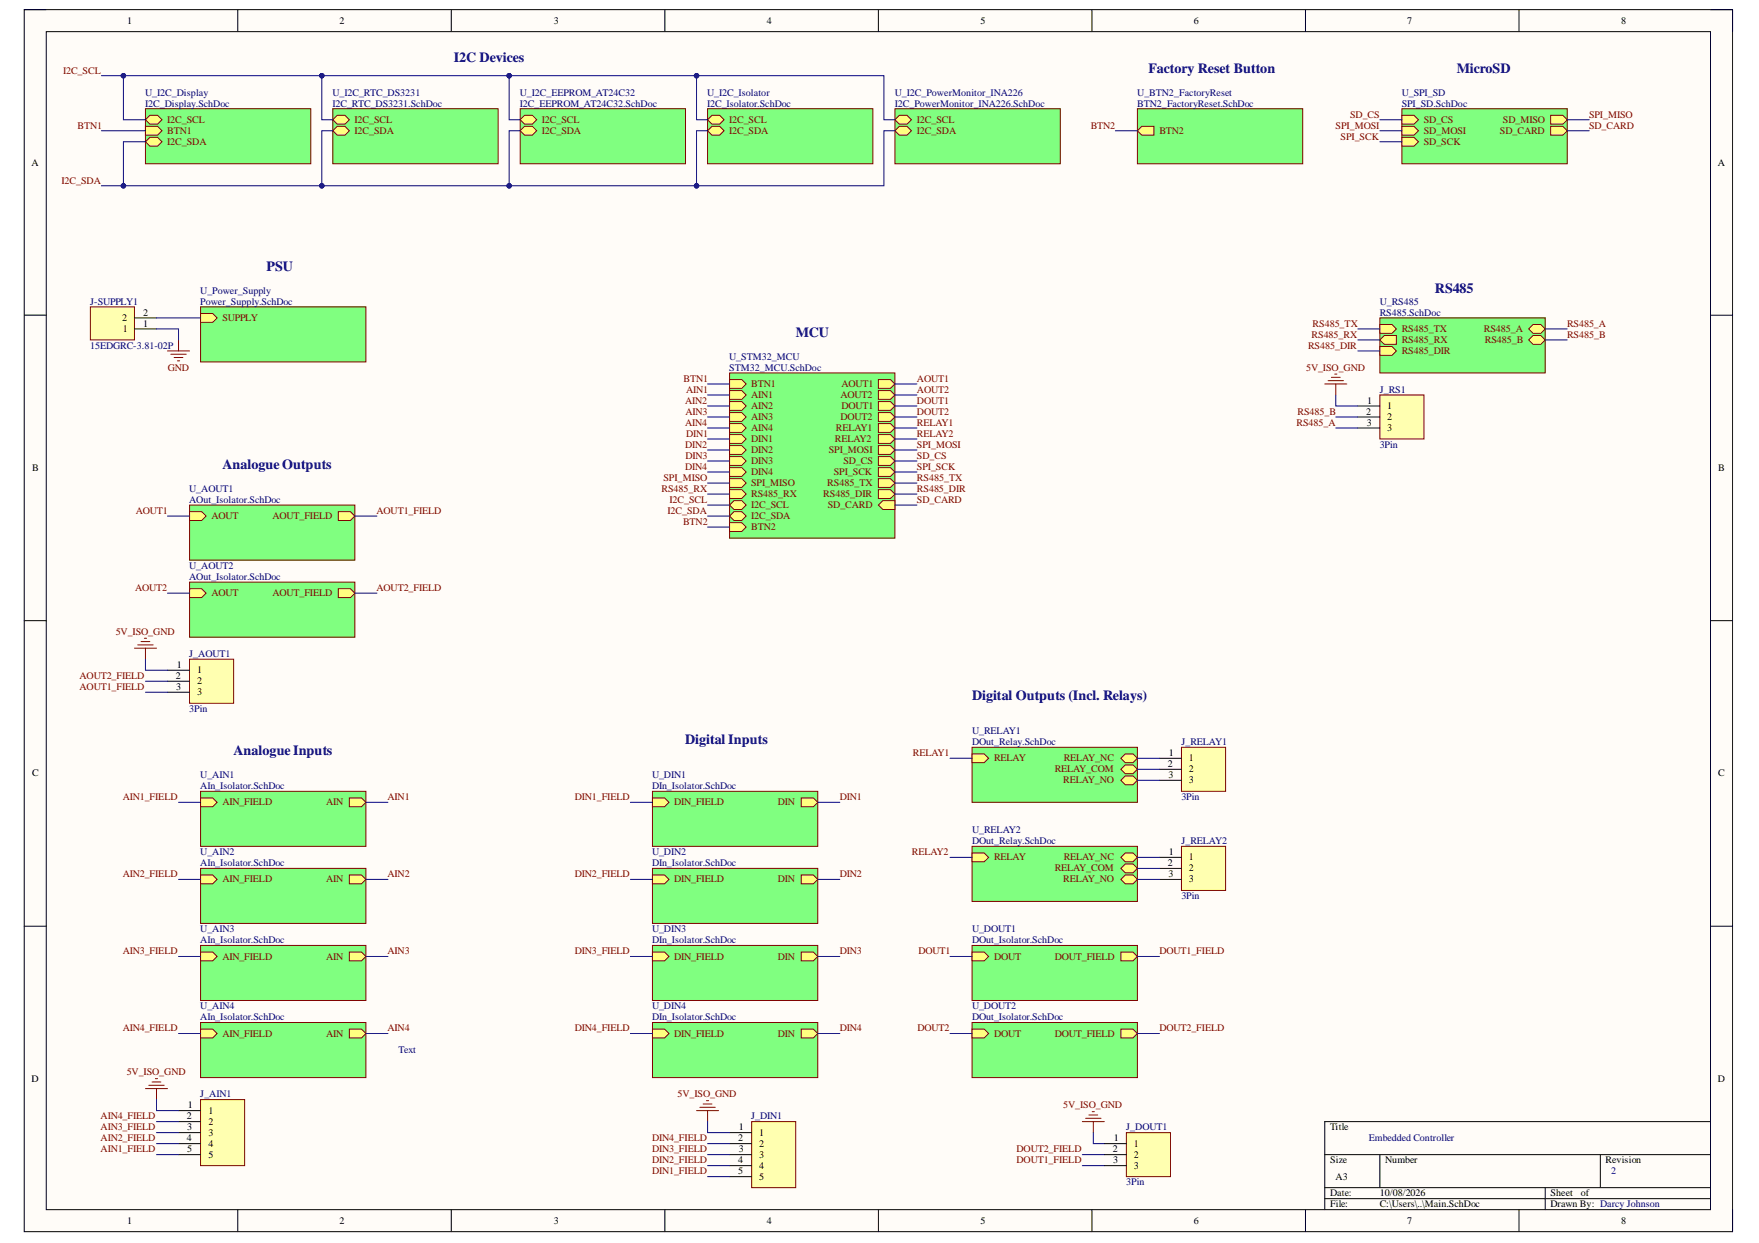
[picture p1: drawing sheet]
<svg xmlns="http://www.w3.org/2000/svg" width="297mm" height="210mm" viewBox="0 0 297 210" stroke-linecap="round" stroke-linejoin="round" font-family="sans-serif">
<defs><g id="words">
<g font-size="2.4" fill="#000080">
<text x="76.6" y="10.4">I2C Devices</text>
<text x="193.9" y="12.3">Factory Reset Button</text>
<text x="246" y="12.3">MicroSD</text>
<text x="45" y="45.7">PSU</text>
<text x="242.3" y="49.4">RS485</text>
<text x="134.4" y="56.9">MCU</text>
<text x="37.5" y="79.2">AnalogueOutputs</text>
<text x="164.2" y="118.2">Digital Outputs (Incl. Relays)</text>
<text x="115.7" y="125.6">Digital Inputs</text>
<text x="39.4" y="127.5">AnalogueInputs</text>
</g>
<g font-size="1.7">
<text x="21.5" y="4.1">1</text>
<text x="57.3" y="4.1">2</text>
<text x="93.5" y="4.1">3</text>
<text x="129.5" y="4.1">4</text>
<text x="165.6" y="4.1">5</text>
<text x="201.6" y="4.1">6</text>
<text x="237.6" y="4.1">7</text>
<text x="273.8" y="4.1">8</text>
<text x="5.3" y="28">A</text>
<text x="290.1" y="28">A</text>
<text x="24.2" y="53.3">2</text>
<text x="20.6" y="54.2">2</text>
<text x="20.7" y="56.1">1</text>
<text x="24.2" y="55.2">1</text>
<text x="230.7" y="70">2</text>
<text x="230.8" y="71.9">3</text>
<text x="230.9" y="68.2">1</text>
<text x="234.3" y="69.1">1</text>
<text x="234.3" y="71">2</text>
<text x="234.3" y="72.8">3</text>
<text x="5.4" y="79.6">B</text>
<text x="290.2" y="79.6">B</text>
<text x="29.9" y="112.8">1</text>
<text x="33.3" y="113.7">1</text>
<text x="29.7" y="114.6">2</text>
<text x="29.8" y="116.5">3</text>
<text x="33.3" y="115.6">2</text>
<text x="33.3" y="117.4">3</text>
<text x="5.4" y="131.1">C</text>
<text x="197.2" y="129.5">2</text>
<text x="197.3" y="131.4">3</text>
<text x="197.4" y="127.7">1</text>
<text x="200.8" y="128.6">1</text>
<text x="200.8" y="130.4">2</text>
<text x="290.2" y="131.1">C</text>
<text x="200.8" y="132.3">3</text>
<text x="197.2" y="146.2">2</text>
<text x="197.3" y="148.1">3</text>
<text x="197.4" y="144.4">1</text>
<text x="200.8" y="145.3">1</text>
<text x="200.8" y="147.2">2</text>
<text x="200.8" y="149">3</text>
<text x="5.3" y="182.7">D</text>
<text x="290.1" y="182.7">D</text>
<text x="31.5" y="189">2</text>
<text x="31.6" y="190.8">3</text>
<text x="31.7" y="187.1">1</text>
<text x="35.2" y="188.1">1</text>
<text x="35.2" y="189.9">2</text>
<text x="35.2" y="191.8">3</text>
<text x="124.7" y="190.8">1</text>
<text x="128.2" y="191.8">1</text>
<text x="224.6" y="190.8">Title</text>
<text x="31.5" y="192.7">4</text>
<text x="31.6" y="194.6">5</text>
<text x="35.2" y="193.6">4</text>
<text x="35.2" y="195.5">5</text>
<text x="124.7" y="192.7">2</text>
<text x="124.7" y="196.4">4</text>
<text x="124.7" y="194.6">3</text>
<text x="128.2" y="193.6">2</text>
<text x="128.2" y="195.5">3</text>
<text x="128.2" y="197.3">4</text>
<text x="187.9" y="194.6">2</text>
<text x="188" y="196.4">3</text>
<text x="188.1" y="192.7">1</text>
<text x="191.5" y="193.6">1</text>
<text x="191.5" y="195.5">2</text>
<text x="191.5" y="197.3">3</text>
<text x="224.6" y="196.4">Size</text>
<text x="233.9" y="196.4">Number</text>
<text x="271.1" y="196.4">Revision</text>
<text x="124.7" y="198.3">5</text>
<text x="128.2" y="199.2">5</text>
<text x="224.6" y="202">Date:</text>
<text x="224.6" y="203.9">File:</text>
<text x="225.5" y="199.2">A3</text>
<text x="233" y="202">10/08/2026</text>
<text x="233" y="203.9">C:\Users\..\Main.SchDoc</text>
<text x="261.8" y="202">Sheet</text>
<text x="261.8" y="203.9">Drawn By: Darcy Johnson</text>
<text x="266.9" y="202">of</text>
<text x="21.5" y="206.6">1</text>
<text x="57.3" y="206.6">2</text>
<text x="93.5" y="206.6">3</text>
<text x="129.5" y="206.6">4</text>
<text x="165.6" y="206.6">5</text>
<text x="201.6" y="206.6">6</text>
<text x="237.6" y="206.6">7</text>
<text x="273.8" y="206.6">8</text>
</g>
<g font-size="1.7" fill="#800000">
<text x="10.7" y="12.4">I2C_SCL</text>
<text x="13.1" y="21.7">BTN1</text>
<text x="28.2" y="20.8">I2C_SCL</text>
<text x="28.2" y="22.6">BTN1</text>
<text x="59.9" y="22.6">I2C_SDA</text>
<text x="59.9" y="20.8">I2C_SCL</text>
<text x="91.5" y="20.8">I2C_SCL</text>
<text x="91.5" y="22.6">I2C_SDA</text>
<text x="123.1" y="20.8">I2C_SCL</text>
<text x="123.1" y="22.6">I2C_SDA</text>
<text x="154.8" y="20.8">I2C_SCL</text>
<text x="154.8" y="22.6">I2C_SDA</text>
<text x="184.2" y="21.7">BTN2</text>
<text x="195.8" y="22.6">BTN2</text>
<text x="225.5" y="21.7">SPI_MOSI</text>
<text x="226.4" y="23.6">SPI_SCK</text>
<text x="228" y="19.9">SD_CS</text>
<text x="240.4" y="20.8">SD_CS</text>
<text x="240.4" y="22.6">SD_MOSI</text>
<text x="253.3" y="22.6">SD_CARD</text>
<text x="253.8" y="20.8">SD_MISO</text>
<text x="268.3" y="19.9">SPI_MISO</text>
<text x="268.3" y="21.7">SD_CARD</text>
<text x="28.2" y="24.5">I2C_SDA</text>
<text x="240.4" y="24.5">SD_SCK</text>
<text x="10.4" y="31">I2C_SDA</text>
<text x="37.5" y="54.2">SUPPLY</text>
<text x="220.9" y="58.9">RS485_DIR</text>
<text x="221.5" y="57">RS485_RX</text>
<text x="221.7" y="55.2">RS485_TX</text>
<text x="236.7" y="58">RS485_RX</text>
<text x="236.7" y="56.1">RS485_TX</text>
<text x="236.7" y="59.8">RS485_DIR</text>
<text x="250.6" y="56.1">RS485_A</text>
<text x="250.8" y="58">RS485_B</text>
<text x="264.6" y="55.2">RS485_A</text>
<text x="264.6" y="57">RS485_B</text>
<text x="28.3" y="62.6">GND</text>
<text x="115.4" y="64.5">BTN1</text>
<text x="126.9" y="65.4">BTN1</text>
<text x="142.1" y="65.4">AOUT1</text>
<text x="154.8" y="64.5">AOUT1</text>
<text x="220.6" y="62.6">5V_ISO_GND</text>
<text x="115.7" y="71.9">AIN4</text>
<text x="115.7" y="68.2">AIN2</text>
<text x="115.8" y="70">AIN3</text>
<text x="115.9" y="66.3">AIN1</text>
<text x="126.9" y="67.2">AIN1</text>
<text x="126.9" y="69.1">AIN2</text>
<text x="126.9" y="71">AIN3</text>
<text x="141.9" y="67.2">AOUT2</text>
<text x="141.9" y="71">DOUT2</text>
<text x="142.1" y="69.1">DOUT1</text>
<text x="154.8" y="66.3">AOUT2</text>
<text x="154.8" y="68.2">DOUT1</text>
<text x="154.8" y="70">DOUT2</text>
<text x="154.8" y="71.9">RELAY1</text>
<text x="219" y="71.9">RS485_A</text>
<text x="219.1" y="70">RS485_B</text>
<text x="115.7" y="75.6">DIN2</text>
<text x="115.8" y="77.5">DIN3</text>
<text x="115.9" y="73.8">DIN1</text>
<text x="126.9" y="72.8">AIN4</text>
<text x="126.9" y="74.7">DIN1</text>
<text x="126.9" y="76.5">DIN2</text>
<text x="140" y="76.5">SPI_MOSI</text>
<text x="141" y="74.7">RELAY2</text>
<text x="141.1" y="72.8">RELAY1</text>
<text x="154.8" y="73.8">RELAY2</text>
<text x="154.8" y="75.6">SPI_MOSI</text>
<text x="154.8" y="77.5">SD_CS</text>
<text x="111.7" y="83">RS485_RX</text>
<text x="112.1" y="81.2">SPI_MISO</text>
<text x="115.7" y="79.3">DIN4</text>
<text x="126.9" y="78.4">DIN3</text>
<text x="126.9" y="80.3">DIN4</text>
<text x="126.9" y="82.1">SPI_MISO</text>
<text x="126.9" y="84">RS485_RX</text>
<text x="139" y="84">RS485_DIR</text>
<text x="139.7" y="82.1">RS485_TX</text>
<text x="140.8" y="80.3">SPI_SCK</text>
<text x="142.4" y="78.4">SD_CS</text>
<text x="154.8" y="79.3">SPI_SCK</text>
<text x="154.8" y="81.2">RS485_TX</text>
<text x="154.8" y="83">RS485_DIR</text>
<text x="22.9" y="86.8">AOUT1</text>
<text x="35.7" y="87.7">AOUT</text>
<text x="46" y="87.7">AOUT_FIELD</text>
<text x="63.6" y="86.8">AOUT1_FIELD</text>
<text x="112.7" y="86.8">I2C_SDA</text>
<text x="113.1" y="84.9">I2C_SCL</text>
<text x="115.4" y="88.6">BTN2</text>
<text x="126.9" y="85.8">I2C_SCL</text>
<text x="126.9" y="87.7">I2C_SDA</text>
<text x="126.9" y="89.6">BTN2</text>
<text x="139.8" y="85.8">SD_CARD</text>
<text x="154.8" y="84.9">SD_CARD</text>
<text x="22.8" y="99.8">AOUT2</text>
<text x="35.7" y="100.7">AOUT</text>
<text x="46" y="100.7">AOUT_FIELD</text>
<text x="63.6" y="99.8">AOUT2_FIELD</text>
<text x="19.5" y="107.2">5V_ISO_GND</text>
<text x="13.4" y="114.6">AOUT2_FIELD</text>
<text x="13.4" y="116.5">AOUT1_FIELD</text>
<text x="154.2" y="127.7">RELAY1</text>
<text x="167.9" y="128.6">RELAY</text>
<text x="178.1" y="130.4">RELAY_COM</text>
<text x="179.6" y="128.6">RELAY_NC</text>
<text x="20.7" y="135.1">AIN1_FIELD</text>
<text x="37.5" y="136">AIN_FIELD</text>
<text x="55.1" y="136">AIN</text>
<text x="65.5" y="135.1">AIN1</text>
<text x="97.1" y="135.1">DIN1_FIELD</text>
<text x="113.8" y="136">DIN_FIELD</text>
<text x="131.3" y="136">DIN</text>
<text x="141.8" y="135.1">DIN1</text>
<text x="179.5" y="132.3">RELAY_NO</text>
<text x="20.7" y="148.1">AIN2_FIELD</text>
<text x="37.5" y="149">AIN_FIELD</text>
<text x="55.1" y="149">AIN</text>
<text x="65.5" y="148.1">AIN2</text>
<text x="97.1" y="148.1">DIN2_FIELD</text>
<text x="113.8" y="149">DIN_FIELD</text>
<text x="131.3" y="149">DIN</text>
<text x="141.8" y="148.1">DIN2</text>
<text x="154" y="144.4">RELAY2</text>
<text x="167.9" y="145.3">RELAY</text>
<text x="178.1" y="147.2">RELAY_COM</text>
<text x="179.5" y="149">RELAY_NO</text>
<text x="179.6" y="145.3">RELAY_NC</text>
<text x="20.7" y="161.1">AIN3_FIELD</text>
<text x="65.5" y="161.1">AIN3</text>
<text x="97.1" y="161.1">DIN3_FIELD</text>
<text x="141.8" y="161.1">DIN3</text>
<text x="155.1" y="161.1">DOUT1</text>
<text x="195.8" y="161.1">DOUT1_FIELD</text>
<text x="37.5" y="162">AIN_FIELD</text>
<text x="55.1" y="162">AIN</text>
<text x="113.8" y="162">DIN_FIELD</text>
<text x="131.3" y="162">DIN</text>
<text x="167.9" y="162">DOUT</text>
<text x="178.1" y="162">DOUT_FIELD</text>
<text x="20.7" y="174.1">AIN4_FIELD</text>
<text x="37.5" y="175">AIN_FIELD</text>
<text x="55.1" y="175">AIN</text>
<text x="65.5" y="174.1">AIN4</text>
<text x="97.1" y="174.1">DIN4_FIELD</text>
<text x="113.8" y="175">DIN_FIELD</text>
<text x="131.3" y="175">DIN</text>
<text x="141.8" y="174.1">DIN4</text>
<text x="154.9" y="174.1">DOUT2</text>
<text x="167.9" y="175">DOUT</text>
<text x="178.1" y="175">DOUT_FIELD</text>
<text x="195.8" y="174.1">DOUT2_FIELD</text>
<text x="21.4" y="181.5">5V_ISO_GND</text>
<text x="114.4" y="185.3">5V_ISO_GND</text>
<text x="17" y="189">AIN4_FIELD</text>
<text x="17" y="190.8">AIN3_FIELD</text>
<text x="179.5" y="187.1">5V_ISO_GND</text>
<text x="17" y="192.7">AIN2_FIELD</text>
<text x="17" y="194.6">AIN1_FIELD</text>
<text x="110.1" y="196.4">DIN2_FIELD</text>
<text x="110.1" y="194.6">DIN3_FIELD</text>
<text x="110.1" y="192.7">DIN4_FIELD</text>
<text x="171.7" y="194.6">DOUT2_FIELD</text>
<text x="171.7" y="196.4">DOUT1_FIELD</text>
<text x="110.1" y="198.3">DIN1_FIELD</text>
</g>
<g font-size="1.7" fill="#000080">
<text x="24.5" y="16.1">U_I2C_Display</text>
<text x="24.5" y="18">I2C_Display.SchDoc</text>
<text x="56.2" y="16.1">U_I2C_RTC_DS3231</text>
<text x="56.2" y="18">I2C_RTC_DS3231.SchDoc</text>
<text x="87.8" y="16.1">U_I2C_EEPROM_AT24C32</text>
<text x="87.8" y="18">I2C_EEPROM_AT24C32.SchDoc</text>
<text x="119.4" y="16.1">U_I2C_Isolator</text>
<text x="119.4" y="18">I2C_Isolator.SchDoc</text>
<text x="151.1" y="16.1">U_I2C_PowerMonitor_INA226</text>
<text x="151.1" y="18">I2C_PowerMonitor_INA226.SchDoc</text>
<text x="192.1" y="16.1">U_BTN2_FactoryReset</text>
<text x="192.1" y="18">BTN2_FactoryReset.SchDoc</text>
<text x="236.7" y="16.1">U_SPI_SD</text>
<text x="236.7" y="18">SPI_SD.SchDoc</text>
<text x="15.2" y="51.5">J-SUPPLY1</text>
<text x="33.8" y="49.6">U_Power_Supply</text>
<text x="33.8" y="51.5">Power_Supply.SchDoc</text>
<text x="233" y="51.5">U_RS485</text>
<text x="233" y="53.3">RS485.SchDoc</text>
<text x="15.2" y="58.9">15EDGRC-3.81-02P</text>
<text x="123.1" y="60.7">U_STM32_MCU</text>
<text x="123.1" y="62.6">STM32_MCU.SchDoc</text>
<text x="233" y="66.3">J_RS1</text>
<text x="233" y="75.6">3Pin</text>
<text x="32" y="83">U_AOUT1</text>
<text x="32" y="84.9">AOut_Isolator.SchDoc</text>
<text x="32" y="96.1">U_AOUT2</text>
<text x="32" y="97.9">AOut_Isolator.SchDoc</text>
<text x="32" y="110.9">J_AOUT1</text>
<text x="32" y="120.2">3Pin</text>
<text x="164.2" y="123.9">U_RELAY1</text>
<text x="164.2" y="125.8">DOut_Relay.SchDoc</text>
<text x="199.5" y="125.8">J_RELAY1</text>
<text x="33.8" y="131.4">U_AIN1</text>
<text x="110.1" y="131.4">U_DIN1</text>
<text x="33.8" y="133.2">AIn_Isolator.SchDoc</text>
<text x="110.1" y="133.2">DIn_Isolator.SchDoc</text>
<text x="199.5" y="135.1">3Pin</text>
<text x="164.2" y="140.7">U_RELAY2</text>
<text x="164.2" y="142.5">DOut_Relay.SchDoc</text>
<text x="199.5" y="142.5">J_RELAY2</text>
<text x="33.8" y="144.4">U_AIN2</text>
<text x="33.8" y="146.2">AIn_Isolator.SchDoc</text>
<text x="110.1" y="144.4">U_DIN2</text>
<text x="110.1" y="146.2">DIn_Isolator.SchDoc</text>
<text x="199.5" y="151.8">3Pin</text>
<text x="33.8" y="157.4">U_AIN3</text>
<text x="33.8" y="159.2">AIn_Isolator.SchDoc</text>
<text x="110.1" y="157.4">U_DIN3</text>
<text x="110.1" y="159.2">DIn_Isolator.SchDoc</text>
<text x="164.2" y="157.4">U_DOUT1</text>
<text x="164.2" y="159.2">DOut_Isolator.SchDoc</text>
<text x="33.8" y="170.4">U_AIN4</text>
<text x="33.8" y="172.3">AIn_Isolator.SchDoc</text>
<text x="110.1" y="170.4">U_DIN4</text>
<text x="110.1" y="172.3">DIn_Isolator.SchDoc</text>
<text x="164.2" y="170.4">U_DOUT2</text>
<text x="164.2" y="172.3">DOut_Isolator.SchDoc</text>
<text x="67.3" y="177.8">Text</text>
<text x="33.8" y="185.3">J_AIN1</text>
<text x="126.9" y="189">J_DIN1</text>
<text x="190.2" y="190.8">J_DOUT1</text>
<text x="231.1" y="192.7">Embedded Controller</text>
<text x="190.2" y="200.1">3Pin</text>
<text x="272.1" y="198.3">2</text>
</g>
</g></defs>
<path d="M4.1 1.6h288.5v206.4h-288.5z" fill-rule="evenodd" fill="#fffcf8"/>
<path d="M4.1 1.6h288.5v206.4h-288.5z" fill="none" stroke="#000" stroke-width=".17"/>
<path d="M7.8 5.3h281v199h-281z" fill-rule="evenodd" fill="#fffcf8"/>
<g fill="none" stroke="#000" stroke-width=".17">
<path d="M4.1 1.6h3.7M7.8 5.3h281v199h-281zM40.1 1.6v3.7M76.2 1.6v3.7M112.3 1.6v3.7M148.3 1.6v3.7M184.4 1.6v3.7M220.5 1.6v3.7M256.5 1.6v3.7M288.8 1.6h3.8v3.7M4.1 53.2h3.7M288.8 53.2h3.8"/>
<path d="M4.1 104.8h3.7M288.8 104.8h3.8M4.1 156.4h3.7M288.8 156.4h3.8M223.7 195h65.1M233 195v5.6M270.2 195v5.6M288.8 189.4h-65.1v14.9M40.1 204.3v3.7M76.2 204.3v3.7M112.3 204.3v3.7M148.3 204.3v3.7"/>
<path d="M184.4 204.3v3.7M220.5 204.3v3.7M223.7 200.6h65.1M223.7 202.4h65.1M256.5 204.3v3.7M260.9 200.6v3.7M292.6 204.3v3.7"/>
</g>
<path d="M33.9 51.8h27.9v9.3h-27.9z" fill-rule="evenodd" fill="#80ff80"/>
<path d="M33.9 51.8h27.9v9.3h-27.9z" fill="none" stroke="#800000" stroke-width=".17"/>
<path d="M33.9 52.9h2l.8 .8-.8 .7h-2z" fill-rule="evenodd" fill="#ffff80"/>
<path d="M33.9 52.9h2l.8 .8-.8 .7h-2z" fill="none" stroke="#800000" stroke-width=".17"/>
<path d="M24.6 18.4h27.9v9.3h-27.9z" fill-rule="evenodd" fill="#80ff80"/>
<path d="M24.6 18.4h27.9v9.3h-27.9z" fill="none" stroke="#800000" stroke-width=".17"/>
<path d="M24.6 20.2l.7-.7h1.3l.8 .7-.8 .8h-1.3z" fill-rule="evenodd" fill="#ffff80"/>
<path d="M24.6 20.2l.7-.7h1.3l.8 .7-.8 .8h-1.3z" fill="none" stroke="#800000" stroke-width=".17"/>
<path d="M24.6 23.9l.7-.7h1.3l.8 .7-.8 .8h-1.3z" fill-rule="evenodd" fill="#ffff80"/>
<path d="M24.6 23.9l.7-.7h1.3l.8 .7-.8 .8h-1.3z" fill="none" stroke="#800000" stroke-width=".17"/>
<path d="M24.6 21.3h2l.8 .8-.8 .7h-2z" fill-rule="evenodd" fill="#ffff80"/>
<path d="M24.6 21.3h2l.8 .8-.8 .7h-2z" fill="none" stroke="#800000" stroke-width=".17"/>
<path d="M87.8 18.4h28v9.3h-28z" fill-rule="evenodd" fill="#80ff80"/>
<path d="M87.8 18.4h28v9.3h-28z" fill="none" stroke="#800000" stroke-width=".17"/>
<path d="M87.8 20.2l.8-.7h1.3l.7 .7-.7 .8h-1.3z" fill-rule="evenodd" fill="#ffff80"/>
<path d="M87.8 20.2l.8-.7h1.3l.7 .7-.7 .8h-1.3z" fill="none" stroke="#800000" stroke-width=".17"/>
<path d="M87.8 22.1l.8-.8h1.3l.7 .8-.7 .7h-1.3z" fill-rule="evenodd" fill="#ffff80"/>
<path d="M87.8 22.1l.8-.8h1.3l.7 .8-.7 .7h-1.3z" fill="none" stroke="#800000" stroke-width=".17"/>
<path d="M56.2 18.4h27.9v9.3h-27.9z" fill-rule="evenodd" fill="#80ff80"/>
<path d="M56.2 18.4h27.9v9.3h-27.9z" fill="none" stroke="#800000" stroke-width=".17"/>
<path d="M56.2 22.1l.7-.8h1.4l.7 .8-.7 .7h-1.4z" fill-rule="evenodd" fill="#ffff80"/>
<path d="M56.2 22.1l.7-.8h1.4l.7 .8-.7 .7h-1.4z" fill="none" stroke="#800000" stroke-width=".17"/>
<path d="M56.2 20.2l.7-.7h1.4l.7 .7-.7 .8h-1.4z" fill-rule="evenodd" fill="#ffff80"/>
<path d="M56.2 20.2l.7-.7h1.4l.7 .7-.7 .8h-1.4z" fill="none" stroke="#800000" stroke-width=".17"/>
<path d="M233 53.7h27.9v9.3h-27.9z" fill-rule="evenodd" fill="#80ff80"/>
<path d="M233 53.7h27.9v9.3h-27.9z" fill="none" stroke="#800000" stroke-width=".17"/>
<path d="M233 57.4l.8-.7h2v1.4h-2z" fill-rule="evenodd" fill="#ffff80"/>
<path d="M233 57.4l.8-.7h2v1.4h-2z" fill="none" stroke="#800000" stroke-width=".17"/>
<path d="M233 54.8h2.1l.7 .7-.7 .8h-2.1z" fill-rule="evenodd" fill="#ffff80"/>
<path d="M233 54.8h2.1l.7 .7-.7 .8h-2.1z" fill="none" stroke="#800000" stroke-width=".17"/>
<path d="M233 58.5h2.1l.7 .8-.7 .7h-2.1z" fill-rule="evenodd" fill="#ffff80"/>
<path d="M233 58.5h2.1l.7 .8-.7 .7h-2.1z" fill="none" stroke="#800000" stroke-width=".17"/>
<path d="M258.1 55.5l.8-.7h1.3l.7 .7-.7 .8h-1.3z" fill-rule="evenodd" fill="#ffff80"/>
<path d="M258.1 55.5l.8-.7h1.3l.7 .7-.7 .8h-1.3z" fill="none" stroke="#800000" stroke-width=".17"/>
<path d="M258.1 57.4l.8-.7h1.3l.7 .7-.7 .7h-1.3z" fill-rule="evenodd" fill="#ffff80"/>
<path d="M258.1 57.4l.8-.7h1.3l.7 .7-.7 .7h-1.3z" fill="none" stroke="#800000" stroke-width=".17"/>
<path d="M119.5 18.4h27.9v9.3h-27.9z" fill-rule="evenodd" fill="#80ff80"/>
<path d="M119.5 18.4h27.9v9.3h-27.9z" fill="none" stroke="#800000" stroke-width=".17"/>
<path d="M119.5 20.2l.7-.7h1.3l.8 .7-.8 .8h-1.3z" fill-rule="evenodd" fill="#ffff80"/>
<path d="M119.5 20.2l.7-.7h1.3l.8 .7-.8 .8h-1.3z" fill="none" stroke="#800000" stroke-width=".17"/>
<path d="M119.5 22.1l.7-.8h1.3l.8 .8-.8 .7h-1.3z" fill-rule="evenodd" fill="#ffff80"/>
<path d="M119.5 22.1l.7-.8h1.3l.8 .8-.8 .7h-1.3z" fill="none" stroke="#800000" stroke-width=".17"/>
<path d="M33.9 133.6h27.9v9.3h-27.9z" fill-rule="evenodd" fill="#80ff80"/>
<path d="M33.9 133.6h27.9v9.3h-27.9z" fill="none" stroke="#800000" stroke-width=".17"/>
<path d="M59 134.7h2l.8 .8-.8 .7h-2z" fill-rule="evenodd" fill="#ffff80"/>
<path d="M59 134.7h2l.8 .8-.8 .7h-2z" fill="none" stroke="#800000" stroke-width=".17"/>
<path d="M33.9 134.7h2l.8 .8-.8 .7h-2z" fill-rule="evenodd" fill="#ffff80"/>
<path d="M33.9 134.7h2l.8 .8-.8 .7h-2z" fill="none" stroke="#800000" stroke-width=".17"/>
<path d="M33.9 146.6h27.9v9.3h-27.9z" fill-rule="evenodd" fill="#80ff80"/>
<path d="M33.9 146.6h27.9v9.3h-27.9z" fill="none" stroke="#800000" stroke-width=".17"/>
<path d="M59 147.8h2l.8 .7-.8 .7h-2z" fill-rule="evenodd" fill="#ffff80"/>
<path d="M59 147.8h2l.8 .7-.8 .7h-2z" fill="none" stroke="#800000" stroke-width=".17"/>
<path d="M33.9 147.8h2l.8 .7-.8 .7h-2z" fill-rule="evenodd" fill="#ffff80"/>
<path d="M33.9 147.8h2l.8 .7-.8 .7h-2z" fill="none" stroke="#800000" stroke-width=".17"/>
<path d="M33.9 159.7h27.9v9.3h-27.9z" fill-rule="evenodd" fill="#80ff80"/>
<path d="M33.9 159.7h27.9v9.3h-27.9z" fill="none" stroke="#800000" stroke-width=".17"/>
<path d="M59 160.8h2l.8 .7-.8 .8h-2z" fill-rule="evenodd" fill="#ffff80"/>
<path d="M59 160.8h2l.8 .7-.8 .8h-2z" fill="none" stroke="#800000" stroke-width=".17"/>
<path d="M33.9 160.8h2l.8 .7-.8 .8h-2z" fill-rule="evenodd" fill="#ffff80"/>
<path d="M33.9 160.8h2l.8 .7-.8 .8h-2z" fill="none" stroke="#800000" stroke-width=".17"/>
<path d="M33.9 172.7h27.9v9.3h-27.9z" fill-rule="evenodd" fill="#80ff80"/>
<path d="M33.9 172.7h27.9v9.3h-27.9z" fill="none" stroke="#800000" stroke-width=".17"/>
<path d="M59 173.8h2l.8 .7-.8 .8h-2z" fill-rule="evenodd" fill="#ffff80"/>
<path d="M59 173.8h2l.8 .7-.8 .8h-2z" fill="none" stroke="#800000" stroke-width=".17"/>
<path d="M33.9 173.8h2l.8 .7-.8 .8h-2z" fill-rule="evenodd" fill="#ffff80"/>
<path d="M33.9 173.8h2l.8 .7-.8 .8h-2z" fill="none" stroke="#800000" stroke-width=".17"/>
<path d="M32 85.3h27.9v9.3h-27.9z" fill-rule="evenodd" fill="#80ff80"/>
<path d="M32 85.3h27.9v9.3h-27.9z" fill="none" stroke="#800000" stroke-width=".17"/>
<path d="M57.1 86.4h2.1l.7 .7-.7 .8h-2.1z" fill-rule="evenodd" fill="#ffff80"/>
<path d="M57.1 86.4h2.1l.7 .7-.7 .8h-2.1z" fill="none" stroke="#800000" stroke-width=".17"/>
<path d="M32 86.4h2.1l.7 .7-.7 .8h-2.1z" fill-rule="evenodd" fill="#ffff80"/>
<path d="M32 86.4h2.1l.7 .7-.7 .8h-2.1z" fill="none" stroke="#800000" stroke-width=".17"/>
<path d="M32 98.3h27.9v9.3h-27.9z" fill-rule="evenodd" fill="#80ff80"/>
<path d="M32 98.3h27.9v9.3h-27.9z" fill="none" stroke="#800000" stroke-width=".17"/>
<path d="M57.1 99.4h2.1l.7 .8-.7 .7h-2.1z" fill-rule="evenodd" fill="#ffff80"/>
<path d="M57.1 99.4h2.1l.7 .8-.7 .7h-2.1z" fill="none" stroke="#800000" stroke-width=".17"/>
<path d="M32 99.4h2.1l.7 .8-.7 .7h-2.1z" fill-rule="evenodd" fill="#ffff80"/>
<path d="M32 99.4h2.1l.7 .8-.7 .7h-2.1z" fill="none" stroke="#800000" stroke-width=".17"/>
<path d="M192.1 18.4h27.9v9.3h-27.9z" fill-rule="evenodd" fill="#80ff80"/>
<path d="M192.1 18.4h27.9v9.3h-27.9z" fill="none" stroke="#800000" stroke-width=".17"/>
<path d="M192.8 21.3h2.1v1.5h-2.1l-.7-.7z" fill-rule="evenodd" fill="#ffff80"/>
<path d="M192.8 21.3h2.1v1.5h-2.1l-.7-.7z" fill="none" stroke="#800000" stroke-width=".17"/>
<path d="M123.2 63h27.9v27.9h-27.9z" fill-rule="evenodd" fill="#80ff80"/>
<path d="M123.2 63h27.9v27.9h-27.9z" fill="none" stroke="#800000" stroke-width=".17"/>
<path d="M123.2 64.1h2.1l.7 .7-.7 .8h-2.1z" fill-rule="evenodd" fill="#ffff80"/>
<path d="M123.2 64.1h2.1l.7 .7-.7 .8h-2.1z" fill="none" stroke="#800000" stroke-width=".17"/>
<path d="M123.2 66h2.1l.7 .7-.7 .7h-2.1z" fill-rule="evenodd" fill="#ffff80"/>
<path d="M123.2 66h2.1l.7 .7-.7 .7h-2.1z" fill="none" stroke="#800000" stroke-width=".17"/>
<path d="M123.2 67.8h2.1l.7 .8-.7 .7h-2.1z" fill-rule="evenodd" fill="#ffff80"/>
<path d="M123.2 67.8h2.1l.7 .8-.7 .7h-2.1z" fill="none" stroke="#800000" stroke-width=".17"/>
<path d="M123.2 69.7h2.1l.7 .7-.7 .8h-2.1z" fill-rule="evenodd" fill="#ffff80"/>
<path d="M123.2 69.7h2.1l.7 .7-.7 .8h-2.1z" fill="none" stroke="#800000" stroke-width=".17"/>
<path d="M123.2 71.5h2.1l.7 .8-.7 .7h-2.1z" fill-rule="evenodd" fill="#ffff80"/>
<path d="M123.2 71.5h2.1l.7 .8-.7 .7h-2.1z" fill="none" stroke="#800000" stroke-width=".17"/>
<path d="M123.2 73.4h2.1l.7 .7-.7 .8h-2.1z" fill-rule="evenodd" fill="#ffff80"/>
<path d="M123.2 73.4h2.1l.7 .7-.7 .8h-2.1z" fill="none" stroke="#800000" stroke-width=".17"/>
<path d="M123.2 75.2h2.1l.7 .8-.7 .7h-2.1z" fill-rule="evenodd" fill="#ffff80"/>
<path d="M123.2 75.2h2.1l.7 .8-.7 .7h-2.1z" fill="none" stroke="#800000" stroke-width=".17"/>
<path d="M123.2 77.1h2.1l.7 .8-.7 .7h-2.1z" fill-rule="evenodd" fill="#ffff80"/>
<path d="M123.2 77.1h2.1l.7 .8-.7 .7h-2.1z" fill="none" stroke="#800000" stroke-width=".17"/>
<path d="M123.2 79h2.1l.7 .7-.7 .8h-2.1z" fill-rule="evenodd" fill="#ffff80"/>
<path d="M123.2 79h2.1l.7 .7-.7 .8h-2.1z" fill="none" stroke="#800000" stroke-width=".17"/>
<path d="M148.3 64.1h2.1l.7 .7-.7 .8h-2.1z" fill-rule="evenodd" fill="#ffff80"/>
<path d="M148.3 64.1h2.1l.7 .7-.7 .8h-2.1z" fill="none" stroke="#800000" stroke-width=".17"/>
<path d="M148.3 66h2.1l.7 .7-.7 .7h-2.1z" fill-rule="evenodd" fill="#ffff80"/>
<path d="M148.3 66h2.1l.7 .7-.7 .7h-2.1z" fill="none" stroke="#800000" stroke-width=".17"/>
<path d="M148.3 67.8h2.1l.7 .8-.7 .7h-2.1z" fill-rule="evenodd" fill="#ffff80"/>
<path d="M148.3 67.8h2.1l.7 .8-.7 .7h-2.1z" fill="none" stroke="#800000" stroke-width=".17"/>
<path d="M148.3 69.7h2.1l.7 .7-.7 .8h-2.1z" fill-rule="evenodd" fill="#ffff80"/>
<path d="M148.3 69.7h2.1l.7 .7-.7 .8h-2.1z" fill="none" stroke="#800000" stroke-width=".17"/>
<path d="M148.3 71.5h2.1l.7 .8-.7 .7h-2.1z" fill-rule="evenodd" fill="#ffff80"/>
<path d="M148.3 71.5h2.1l.7 .8-.7 .7h-2.1z" fill="none" stroke="#800000" stroke-width=".17"/>
<path d="M148.3 73.4h2.1l.7 .7-.7 .8h-2.1z" fill-rule="evenodd" fill="#ffff80"/>
<path d="M148.3 73.4h2.1l.7 .7-.7 .8h-2.1z" fill="none" stroke="#800000" stroke-width=".17"/>
<path d="M123.2 80.8h2.1l.7 .8-.7 .7h-2.1z" fill-rule="evenodd" fill="#ffff80"/>
<path d="M123.2 80.8h2.1l.7 .8-.7 .7h-2.1z" fill="none" stroke="#800000" stroke-width=".17"/>
<path d="M148.3 75.2h2.1l.7 .8-.7 .7h-2.1z" fill-rule="evenodd" fill="#ffff80"/>
<path d="M148.3 75.2h2.1l.7 .8-.7 .7h-2.1z" fill="none" stroke="#800000" stroke-width=".17"/>
<path d="M148.3 77.1h2.1l.7 .8-.7 .7h-2.1z" fill-rule="evenodd" fill="#ffff80"/>
<path d="M148.3 77.1h2.1l.7 .8-.7 .7h-2.1z" fill="none" stroke="#800000" stroke-width=".17"/>
<path d="M148.3 79h2.1l.7 .7-.7 .8h-2.1z" fill-rule="evenodd" fill="#ffff80"/>
<path d="M148.3 79h2.1l.7 .7-.7 .8h-2.1z" fill="none" stroke="#800000" stroke-width=".17"/>
<path d="M148.3 80.8h2.1l.7 .8-.7 .7h-2.1z" fill-rule="evenodd" fill="#ffff80"/>
<path d="M148.3 80.8h2.1l.7 .8-.7 .7h-2.1z" fill="none" stroke="#800000" stroke-width=".17"/>
<path d="M123.2 82.7h2.1l.7 .7-.7 .8h-2.1z" fill-rule="evenodd" fill="#ffff80"/>
<path d="M123.2 82.7h2.1l.7 .7-.7 .8h-2.1z" fill="none" stroke="#800000" stroke-width=".17"/>
<path d="M148.3 82.7h2.1l.7 .7-.7 .8h-2.1z" fill-rule="evenodd" fill="#ffff80"/>
<path d="M148.3 82.7h2.1l.7 .7-.7 .8h-2.1z" fill="none" stroke="#800000" stroke-width=".17"/>
<path d="M123.2 85.3l.7-.8h1.4l.7 .8-.7 .7h-1.4z" fill-rule="evenodd" fill="#ffff80"/>
<path d="M123.2 85.3l.7-.8h1.4l.7 .8-.7 .7h-1.4z" fill="none" stroke="#800000" stroke-width=".17"/>
<path d="M123.2 87.1l.7-.7h1.4l.7 .7-.7 .8h-1.4z" fill-rule="evenodd" fill="#ffff80"/>
<path d="M123.2 87.1l.7-.7h1.4l.7 .7-.7 .8h-1.4z" fill="none" stroke="#800000" stroke-width=".17"/>
<path d="M123.2 88.3h2.1l.7 .7-.7 .8h-2.1z" fill-rule="evenodd" fill="#ffff80"/>
<path d="M123.2 88.3h2.1l.7 .7-.7 .8h-2.1z" fill="none" stroke="#800000" stroke-width=".17"/>
<path d="M148.3 85.3l.8-.8h2v1.5h-2z" fill-rule="evenodd" fill="#ffff80"/>
<path d="M148.3 85.3l.8-.8h2v1.5h-2z" fill="none" stroke="#800000" stroke-width=".17"/>
<path d="M33.9 185.7h7.4v11.1h-7.4z" fill-rule="evenodd" fill="#ffffb0"/>
<path d="M24.6 183.8h3.7M25.1 183.3h2.6M25.7 182.7h1.5M26.2 182.2h.4M26.4 183.8v1.9M33.9 185.7h7.4v11.1h-7.4z" fill="none" stroke="#800000" stroke-width=".17"/>
<path d="M30.1 187.5h3.8M30.1 189.4h3.8M30.1 191.3h3.8M30.1 193.1h3.8M30.1 195h3.8" fill="none" stroke="#000" stroke-width=".17"/>
<path d="M32 111.3h7.5v7.5h-7.5z" fill-rule="evenodd" fill="#ffffb0"/>
<path d="M22.7 109.5h3.7M23.3 108.9h2.6M23.8 108.3h1.5M24.4 107.8h.3M24.6 109.5v1.8M32 111.3h7.5v7.5h-7.5z" fill="none" stroke="#800000" stroke-width=".17"/>
<path d="M28.3 113.2h3.7M28.3 115h3.7M28.3 116.9h3.7" fill="none" stroke="#000" stroke-width=".17"/>
<path d="M233 66.7h7.5v7.4h-7.5z" fill-rule="evenodd" fill="#ffffb0"/>
<path d="M223.7 64.8h3.7M224.3 64.3h2.6M224.8 63.7h1.5M225.4 63.2h.4M225.6 64.8v1.9M233 66.7h7.5v7.4h-7.5z" fill="none" stroke="#800000" stroke-width=".17"/>
<path d="M229.3 68.6h3.7M229.3 70.4h3.7M229.3 72.3h3.7" fill="none" stroke="#000" stroke-width=".17"/>
<path d="M151.1 18.4h27.9v9.3h-27.9z" fill-rule="evenodd" fill="#80ff80"/>
<path d="M151.1 18.4h27.9v9.3h-27.9z" fill="none" stroke="#800000" stroke-width=".17"/>
<path d="M151.1 20.2l.8-.7h1.3l.7 .7-.7 .8h-1.3z" fill-rule="evenodd" fill="#ffff80"/>
<path d="M151.1 20.2l.8-.7h1.3l.7 .7-.7 .8h-1.3z" fill="none" stroke="#800000" stroke-width=".17"/>
<path d="M151.1 22.1l.8-.8h1.3l.7 .8-.7 .7h-1.3z" fill-rule="evenodd" fill="#ffff80"/>
<path d="M151.1 22.1l.8-.8h1.3l.7 .8-.7 .7h-1.3z" fill="none" stroke="#800000" stroke-width=".17"/>
<path d="M164.2 126.2h27.9v9.3h-27.9z" fill-rule="evenodd" fill="#80ff80"/>
<path d="M164.2 126.2h27.9v9.3h-27.9z" fill="none" stroke="#800000" stroke-width=".17"/>
<path d="M164.2 127.3h2l.7 .7-.7 .8h-2z" fill-rule="evenodd" fill="#ffff80"/>
<path d="M164.2 127.3h2l.7 .7-.7 .8h-2z" fill="none" stroke="#800000" stroke-width=".17"/>
<path d="M189.3 131.8l.7-.8h1.3l.8 .8-.8 .7h-1.3z" fill-rule="evenodd" fill="#ffff80"/>
<path d="M189.3 131.8l.7-.8h1.3l.8 .8-.8 .7h-1.3z" fill="none" stroke="#800000" stroke-width=".17"/>
<path d="M189.3 128.1l.7-.8h1.3l.8 .8-.8 .7h-1.3z" fill-rule="evenodd" fill="#ffff80"/>
<path d="M189.3 128.1l.7-.8h1.3l.8 .8-.8 .7h-1.3z" fill="none" stroke="#800000" stroke-width=".17"/>
<path d="M189.3 129.9l.7-.7h1.3l.8 .7-.8 .8h-1.3z" fill-rule="evenodd" fill="#ffff80"/>
<path d="M189.3 129.9l.7-.7h1.3l.8 .7-.8 .8h-1.3z" fill="none" stroke="#800000" stroke-width=".17"/>
<path d="M199.5 142.9h7.5v7.5h-7.5z" fill-rule="evenodd" fill="#ffffb0"/>
<path d="M199.5 142.9h7.5v7.5h-7.5z" fill="none" stroke="#800000" stroke-width=".17"/>
<path d="M195.8 144.8h3.7M195.8 146.6h3.7M195.8 148.5h3.7" fill="none" stroke="#000" stroke-width=".17"/>
<path d="M199.5 126.2h7.5v7.4h-7.5z" fill-rule="evenodd" fill="#ffffb0"/>
<path d="M199.5 126.2h7.5v7.4h-7.5z" fill="none" stroke="#800000" stroke-width=".17"/>
<path d="M195.8 128.1h3.7M195.8 129.9h3.7M195.8 131.8h3.7" fill="none" stroke="#000" stroke-width=".17"/>
<path d="M164.2 142.9h27.9v9.3h-27.9z" fill-rule="evenodd" fill="#80ff80"/>
<path d="M164.2 142.9h27.9v9.3h-27.9z" fill="none" stroke="#800000" stroke-width=".17"/>
<path d="M164.2 144h2l.7 .8-.7 .7h-2z" fill-rule="evenodd" fill="#ffff80"/>
<path d="M164.2 144h2l.7 .8-.7 .7h-2z" fill="none" stroke="#800000" stroke-width=".17"/>
<path d="M190 147.8h1.3l.8 .7-.8 .7h-1.3l-.7-.7z" fill-rule="evenodd" fill="#ffff80"/>
<path d="M190 147.8h1.3l.8 .7-.8 .7h-1.3l-.7-.7z" fill="none" stroke="#800000" stroke-width=".17"/>
<path d="M189.3 144.8l.7-.8h1.3l.8 .8-.8 .7h-1.3z" fill-rule="evenodd" fill="#ffff80"/>
<path d="M189.3 144.8l.7-.8h1.3l.8 .8-.8 .7h-1.3z" fill="none" stroke="#800000" stroke-width=".17"/>
<path d="M190 145.9h1.3l.8 .7-.8 .8h-1.3l-.7-.8z" fill-rule="evenodd" fill="#ffff80"/>
<path d="M190 145.9h1.3l.8 .7-.8 .8h-1.3l-.7-.8z" fill="none" stroke="#800000" stroke-width=".17"/>
<path d="M15.3 51.8h7.4v5.6h-7.4z" fill-rule="evenodd" fill="#ffffb0"/>
<path d="M15.3 51.8h7.4v5.6h-7.4zM28.3 59.3h3.7M28.8 59.8h2.6M30.1 57.4v1.9M29.4 60.4h1.5M30 60.9h.3" fill="none" stroke="#800000" stroke-width=".17"/>
<path d="M22.7 55.5h3.7M22.7 53.7h3.7" fill="none" stroke="#000" stroke-width=".17"/>
<path d="M110.2 133.6h27.9v9.3h-27.9z" fill-rule="evenodd" fill="#80ff80"/>
<path d="M110.2 133.6h27.9v9.3h-27.9z" fill="none" stroke="#800000" stroke-width=".17"/>
<path d="M110.2 134.7h2l.8 .8-.8 .7h-2z" fill-rule="evenodd" fill="#ffff80"/>
<path d="M110.2 134.7h2l.8 .8-.8 .7h-2z" fill="none" stroke="#800000" stroke-width=".17"/>
<path d="M135.3 134.7h2l.8 .8-.8 .7h-2z" fill-rule="evenodd" fill="#ffff80"/>
<path d="M135.3 134.7h2l.8 .8-.8 .7h-2z" fill="none" stroke="#800000" stroke-width=".17"/>
<path d="M110.2 146.6h27.9v9.3h-27.9z" fill-rule="evenodd" fill="#80ff80"/>
<path d="M110.2 146.6h27.9v9.3h-27.9z" fill="none" stroke="#800000" stroke-width=".17"/>
<path d="M110.2 147.8h2l.8 .7-.8 .7h-2z" fill-rule="evenodd" fill="#ffff80"/>
<path d="M110.2 147.8h2l.8 .7-.8 .7h-2z" fill="none" stroke="#800000" stroke-width=".17"/>
<path d="M135.3 147.8h2l.8 .7-.8 .7h-2z" fill-rule="evenodd" fill="#ffff80"/>
<path d="M135.3 147.8h2l.8 .7-.8 .7h-2z" fill="none" stroke="#800000" stroke-width=".17"/>
<path d="M110.2 159.7h27.9v9.3h-27.9z" fill-rule="evenodd" fill="#80ff80"/>
<path d="M110.2 159.7h27.9v9.3h-27.9z" fill="none" stroke="#800000" stroke-width=".17"/>
<path d="M110.2 160.8h2l.8 .7-.8 .8h-2z" fill-rule="evenodd" fill="#ffff80"/>
<path d="M110.2 160.8h2l.8 .7-.8 .8h-2z" fill="none" stroke="#800000" stroke-width=".17"/>
<path d="M135.3 160.8h2l.8 .7-.8 .8h-2z" fill-rule="evenodd" fill="#ffff80"/>
<path d="M135.3 160.8h2l.8 .7-.8 .8h-2z" fill="none" stroke="#800000" stroke-width=".17"/>
<path d="M110.2 172.7h27.9v9.3h-27.9z" fill-rule="evenodd" fill="#80ff80"/>
<path d="M110.2 172.7h27.9v9.3h-27.9z" fill="none" stroke="#800000" stroke-width=".17"/>
<path d="M110.2 173.8h2l.8 .7-.8 .8h-2z" fill-rule="evenodd" fill="#ffff80"/>
<path d="M110.2 173.8h2l.8 .7-.8 .8h-2z" fill="none" stroke="#800000" stroke-width=".17"/>
<path d="M135.3 173.8h2.1l.7 .7-.7 .8h-2.1z" fill-rule="evenodd" fill="#ffff80"/>
<path d="M135.3 173.8h2.1l.7 .7-.7 .8h-2.1z" fill="none" stroke="#800000" stroke-width=".17"/>
<path d="M126.9 189.4h7.5v11.2h-7.5z" fill-rule="evenodd" fill="#ffffb0"/>
<path d="M117.6 187.5h3.7M118.2 187h2.6M118.7 186.4h1.5M119.3 185.9h.4M119.5 187.5v1.9M126.9 189.4h7.5v11.2h-7.5z" fill="none" stroke="#800000" stroke-width=".17"/>
<path d="M123.2 191.3h3.7M123.2 193.1h3.7M123.2 195h3.7M123.2 196.8h3.7M123.2 198.7h3.7" fill="none" stroke="#000" stroke-width=".17"/>
<path d="M236.7 18.4h28v9.3h-28z" fill-rule="evenodd" fill="#80ff80"/>
<path d="M236.7 18.4h28v9.3h-28z" fill="none" stroke="#800000" stroke-width=".17"/>
<path d="M236.7 19.5h2.1l.7 .7-.7 .8h-2.1z" fill-rule="evenodd" fill="#ffff80"/>
<path d="M236.7 19.5h2.1l.7 .7-.7 .8h-2.1z" fill="none" stroke="#800000" stroke-width=".17"/>
<path d="M236.7 21.3h2.1l.7 .8-.7 .7h-2.1z" fill-rule="evenodd" fill="#ffff80"/>
<path d="M236.7 21.3h2.1l.7 .8-.7 .7h-2.1z" fill="none" stroke="#800000" stroke-width=".17"/>
<path d="M236.7 23.2h2.1l.7 .7-.7 .8h-2.1z" fill-rule="evenodd" fill="#ffff80"/>
<path d="M236.7 23.2h2.1l.7 .7-.7 .8h-2.1z" fill="none" stroke="#800000" stroke-width=".17"/>
<path d="M261.9 19.5h2l.8 .7-.8 .8h-2z" fill-rule="evenodd" fill="#ffff80"/>
<path d="M261.9 19.5h2l.8 .7-.8 .8h-2z" fill="none" stroke="#800000" stroke-width=".17"/>
<path d="M261.9 21.3h2l.8 .8-.8 .7h-2z" fill-rule="evenodd" fill="#ffff80"/>
<path d="M261.9 21.3h2l.8 .8-.8 .7h-2z" fill="none" stroke="#800000" stroke-width=".17"/>
<path d="M164.2 159.7h27.9v9.3h-27.9z" fill-rule="evenodd" fill="#80ff80"/>
<path d="M164.2 159.7h27.9v9.3h-27.9z" fill="none" stroke="#800000" stroke-width=".17"/>
<path d="M164.2 160.8h2l.7 .7-.7 .8h-2z" fill-rule="evenodd" fill="#ffff80"/>
<path d="M164.2 160.8h2l.7 .7-.7 .8h-2z" fill="none" stroke="#800000" stroke-width=".17"/>
<path d="M189.3 160.8h2l.8 .7-.8 .8h-2z" fill-rule="evenodd" fill="#ffff80"/>
<path d="M189.3 160.8h2l.8 .7-.8 .8h-2z" fill="none" stroke="#800000" stroke-width=".17"/>
<path d="M164.2 172.7h27.9v9.3h-27.9z" fill-rule="evenodd" fill="#80ff80"/>
<path d="M164.2 172.7h27.9v9.3h-27.9z" fill="none" stroke="#800000" stroke-width=".17"/>
<path d="M164.2 173.8h2l.7 .7-.7 .8h-2z" fill-rule="evenodd" fill="#ffff80"/>
<path d="M164.2 173.8h2l.7 .7-.7 .8h-2z" fill="none" stroke="#800000" stroke-width=".17"/>
<path d="M189.3 173.8h2l.8 .7-.8 .8h-2z" fill-rule="evenodd" fill="#ffff80"/>
<path d="M189.3 173.8h2l.8 .7-.8 .8h-2z" fill="none" stroke="#800000" stroke-width=".17"/>
<path d="M190.2 191.3h7.5v7.4h-7.5z" fill-rule="evenodd" fill="#ffffb0"/>
<path d="M182.8 189.4h3.7M183.3 188.8h2.6M183.9 188.3h1.5M184.4 187.7h.4M184.6 189.4v1.9M190.2 191.3h7.5v7.4h-7.5z" fill="none" stroke="#800000" stroke-width=".17"/>
<path d="M186.5 193.1h3.7M186.5 195h3.7M186.5 196.8h3.7" fill="none" stroke="#000" stroke-width=".17"/>
<g fill="none" stroke="#000080" stroke-width=".17">
<path d="M24.6 20.2h-3.8v-7.4h96.8v7.4h1.9M229.3 55.5h3.7M229.3 57.4h3.7M229.3 59.3h3.7M260.9 55.5h3.8M260.9 57.4h3.8M119.5 72.3h3.7M119.5 70.4h3.7M119.5 66.7h3.7M119.5 64.8h3.7M119.5 68.6h3.7M119.5 74.1h3.7"/>
<path d="M119.5 76h3.7M119.5 77.9h3.7M119.5 79.7h3.7M151.1 72.3h3.7M151.1 70.4h3.7M151.1 66.7h3.7M151.1 64.8h3.7M151.1 68.6h3.7M151.1 74.1h3.7M151.1 76h3.7M151.1 77.9h3.7M151.1 79.7h3.7"/>
<path d="M225.6 66.7v1.9h3.7M225.6 72.3h3.7M225.6 70.4h3.7M28.3 87.1h3.7M59.9 87.1h3.7M119.5 87.1h3.7M119.5 81.6h3.7M119.5 83.4h3.7M119.5 85.3h3.7M119.5 89h3.7M151.1 81.6h3.7M151.1 83.4h3.7"/>
<path d="M24.6 111.3v1.9h3.7M24.6 116.9h3.7M24.6 115h3.7M28.3 100.2h3.7M59.9 100.2h3.7M30.1 135.5h3.8M61.8 135.5h3.7M30.1 148.5h3.8M61.8 148.5h3.7M30.1 161.5h3.8M30.1 174.5h3.8M61.8 161.5h3.7"/>
<path d="M61.8 174.5h3.7M26.4 185.7v1.8h3.7M26.4 189.4h3.7M26.4 191.3h3.7M26.4 193.1h3.7M26.4 195h3.7"/>
</g>
<circle cx="20.8" cy="12.8" r=".37" fill="#000080"/>
<circle cx="20.8" cy="12.8" r=".37" fill="none" stroke="#000080" stroke-width=".17"/>
<circle cx="54.3" cy="12.8" r=".37" fill="#000080"/>
<circle cx="54.3" cy="12.8" r=".37" fill="none" stroke="#000080" stroke-width=".17"/>
<circle cx="86" cy="12.8" r=".37" fill="#000080"/>
<circle cx="86" cy="12.8" r=".37" fill="none" stroke="#000080" stroke-width=".17"/>
<circle cx="117.6" cy="12.8" r=".37" fill="#000080"/>
<g fill="none" stroke="#000080" stroke-width=".17">
<path d="M86 12.8v7.4h1.8"/>
<circle cx="117.6" cy="12.8" r=".37"/>
</g>
<circle cx="86" cy="12.8" r=".37" fill="#000080"/>
<g fill="none" stroke="#000080" stroke-width=".17">
<path d="M54.3 12.8v7.4h1.9"/>
<circle cx="86" cy="12.8" r=".37"/>
</g>
<circle cx="54.3" cy="12.8" r=".37" fill="#000080"/>
<g fill="none" stroke="#000080" stroke-width=".17">
<path d="M17.1 22.1h7.5M56.2 22.1h-1.9v9.3h-33.5v-7.5h3.8"/>
<circle cx="54.3" cy="12.8" r=".37"/>
</g>
<circle cx="20.8" cy="31.4" r=".37" fill="#000080"/>
<circle cx="20.8" cy="31.4" r=".37" fill="none" stroke="#000080" stroke-width=".17"/>
<circle cx="54.3" cy="31.4" r=".37" fill="#000080"/>
<g fill="none" stroke="#000080" stroke-width=".17">
<path d="M87.8 22.1h-1.8v9.3h-31.7"/>
<circle cx="54.3" cy="31.4" r=".37"/>
</g>
<circle cx="54.3" cy="31.4" r=".37" fill="#000080"/>
<circle cx="54.3" cy="31.4" r=".37" fill="none" stroke="#000080" stroke-width=".17"/>
<circle cx="86" cy="31.4" r=".37" fill="#000080"/>
<g fill="none" stroke="#000080" stroke-width=".17">
<path d="M119.5 22.1h-1.9v9.3h-31.6"/>
<circle cx="86" cy="31.4" r=".37"/>
</g>
<circle cx="86" cy="31.4" r=".37" fill="#000080"/>
<circle cx="86" cy="31.4" r=".37" fill="none" stroke="#000080" stroke-width=".17"/>
<circle cx="117.6" cy="31.4" r=".37" fill="#000080"/>
<g fill="none" stroke="#000080" stroke-width=".17">
<path d="M117.6 12.8h31.7v7.4h1.8M188.3 22.1h3.8"/>
<circle cx="117.6" cy="31.4" r=".37"/>
</g>
<circle cx="117.6" cy="12.8" r=".37" fill="#000080"/>
<g fill="none" stroke="#000080" stroke-width=".17">
<path d="M151.1 22.1h-1.8v9.3h-31.7"/>
<circle cx="117.6" cy="12.8" r=".37"/>
</g>
<circle cx="117.6" cy="31.4" r=".37" fill="#000080"/>
<g fill="none" stroke="#000080" stroke-width=".17">
<path d="M17.1 12.8h3.7M160.4 128h3.8M192.1 128.1h3.7M192.1 129.9h3.7M192.1 131.8h3.7M160.4 144.8h3.8M192.1 144.8h3.7M192.1 146.6h3.7M192.1 148.5h3.7"/>
<circle cx="117.6" cy="31.4" r=".37"/>
</g>
<circle cx="20.8" cy="12.8" r=".37" fill="#000080"/>
<g fill="none" stroke="#000080" stroke-width=".17">
<path d="M17.1 31.4h3.7"/>
<circle cx="20.8" cy="12.8" r=".37"/>
</g>
<circle cx="20.8" cy="31.4" r=".37" fill="#000080"/>
<g fill="none" stroke="#000080" stroke-width=".17">
<path d="M233 20.2h3.7M233 22.1h3.7M233 23.9h3.7M264.7 20.2h3.7M264.7 22.1h3.7M26.4 55.5h3.7v1.9M26.4 53.7h7.5M151.1 85.3h3.7M106.5 135.5h3.7M138.1 135.5h3.7M106.5 148.5h3.7M138.1 148.5h3.7"/>
<path d="M106.5 161.5h3.7M106.5 174.5h3.7M138.1 161.5h3.7M138.1 174.5h3.7M160.4 161.5h3.8M160.4 174.5h3.8M192.1 161.5h3.7M192.1 174.5h3.7M119.5 189.4v1.9h3.7M119.5 198.7h3.7M119.5 196.8h3.7M119.5 195h3.7"/>
<path d="M119.5 193.1h3.7M182.8 196.8h3.7M182.8 195h3.7M184.6 191.3v1.8h1.9"/>
<circle cx="20.8" cy="31.4" r=".37"/>
</g>
<use href="#words"/>
</svg>
